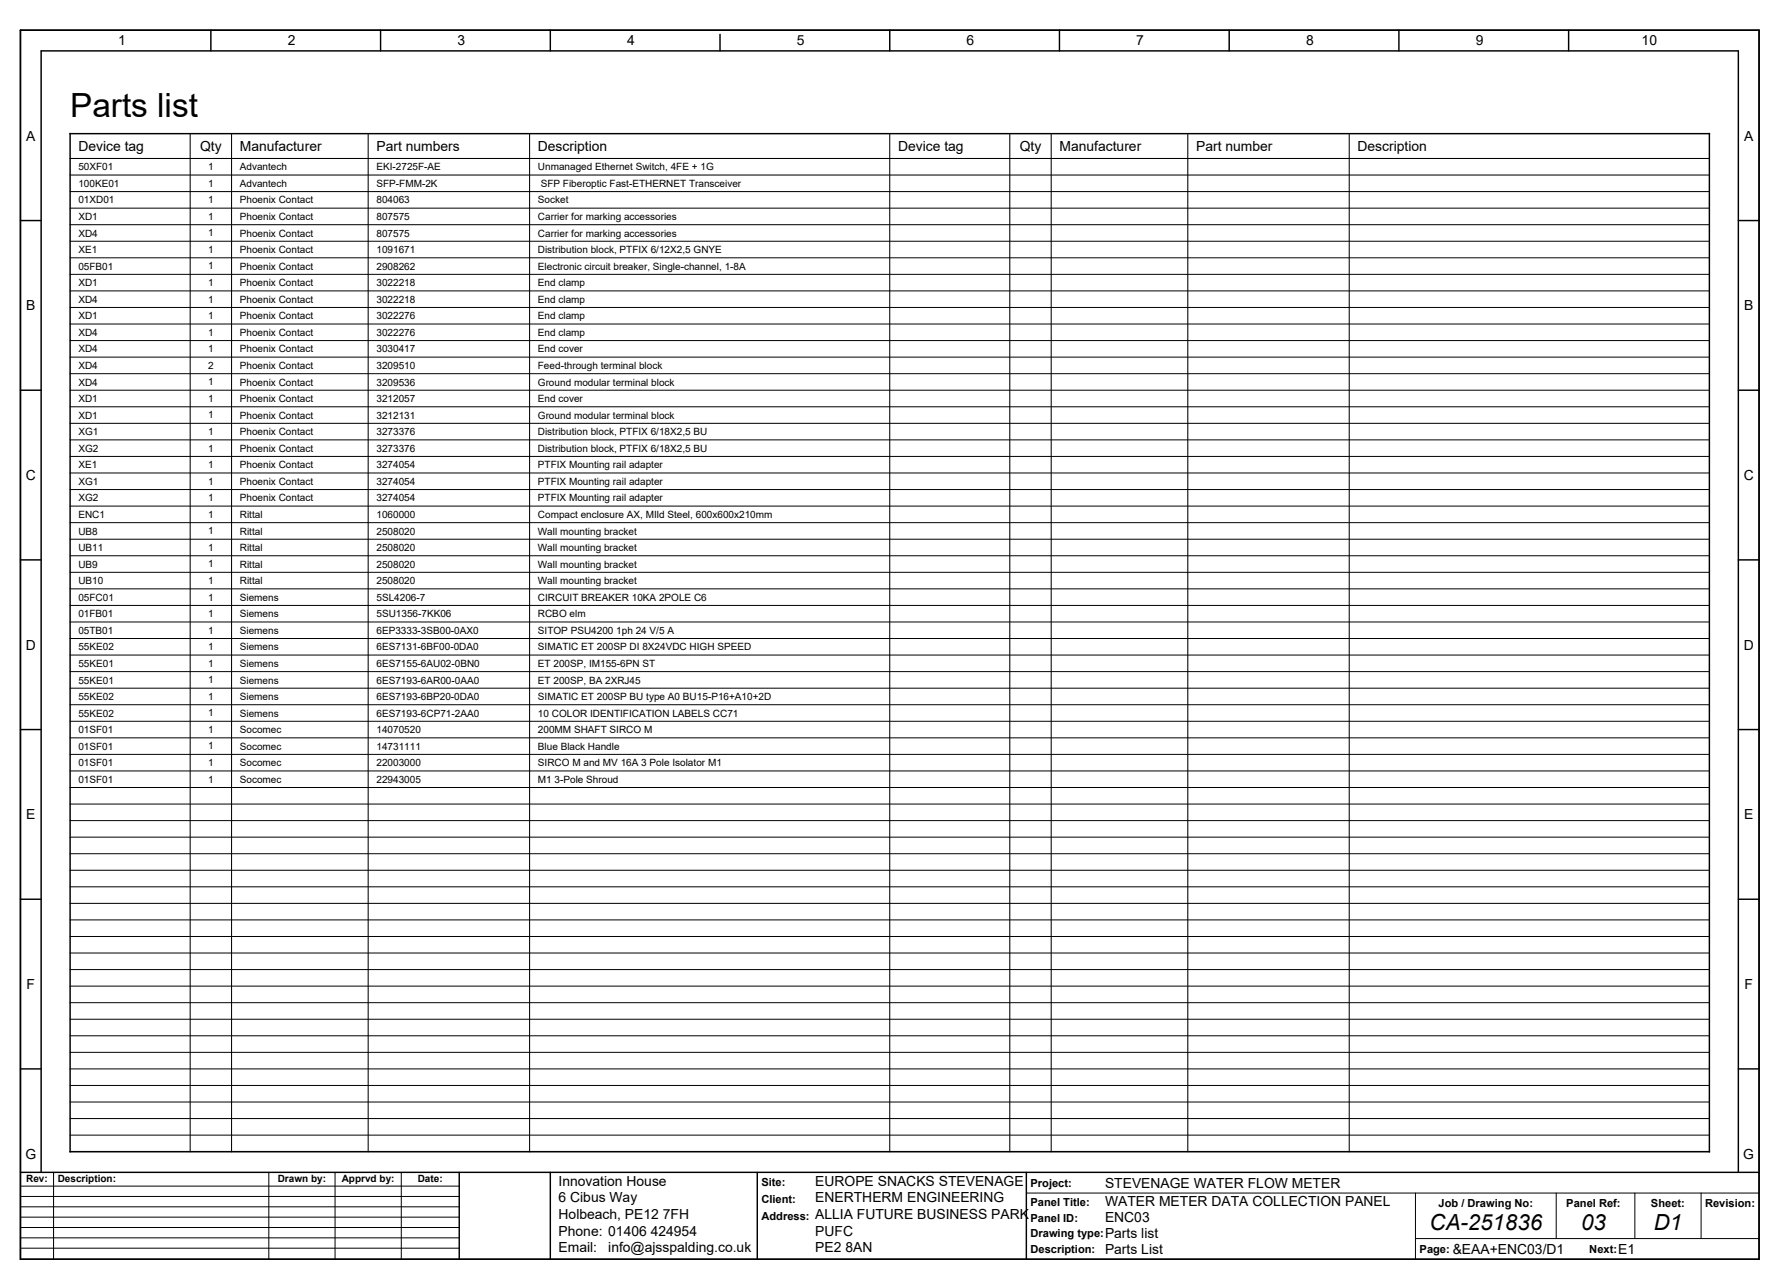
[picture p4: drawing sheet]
<svg xmlns="http://www.w3.org/2000/svg" width="430mm" height="311mm" viewBox="0 0 430 311" stroke-linecap="round" stroke-linejoin="round" font-family="sans-serif">
<defs><g id="words">
<text font-size="8.1" x="16.9" y="28.3">Parts list</text>
<g font-size="5.4">
<text x="345.4" y="297.1">CA-251836</text>
<text x="382" y="297.1">03</text>
<text x="399.5" y="297.1">D1</text>
</g>
<g font-size="3.4">
<text x="28.5" y="11">1</text>
<text x="69.5" y="11">2</text>
<text x="110.5" y="11">3</text>
<text x="151.5" y="11">4</text>
<text x="192.5" y="11">5</text>
<text x="233.5" y="11">6</text>
<text x="274.5" y="11">7</text>
<text x="315.5" y="11">8</text>
<text x="356.5" y="11">9</text>
<text x="396.6" y="11">10</text>
<text x="6.3" y="34">A</text>
<text x="421.3" y="34">A</text>
<text x="18.9" y="36.5">Device tag</text>
<text x="48.3" y="36.5">Qty</text>
<text x="57.9" y="36.5">Manufacturer</text>
<text x="90.9" y="36.5">Part numbers</text>
<text x="129.9" y="36.5">Description</text>
<text x="216.9" y="36.5">Device tag</text>
<text x="246.3" y="36.5">Qty</text>
<text x="255.9" y="36.5">Manufacturer</text>
<text x="288.9" y="36.5">Part number</text>
<text x="327.9" y="36.5">Description</text>
<text x="6.3" y="75">B</text>
<text x="421.3" y="75">B</text>
<text x="6.2" y="116">C</text>
<text x="421.2" y="116">C</text>
<text x="6.2" y="157">D</text>
<text x="421.2" y="157">D</text>
<text x="6.3" y="198">E</text>
<text x="421.3" y="198">E</text>
<text x="6.4" y="239">F</text>
<text x="421.4" y="239">F</text>
<text x="6.1" y="280">G</text>
<text x="421.1" y="280">G</text>
<text x="134.9" y="286.6">Innovation House</text>
<text x="196.9" y="286.6">EUROPE SNACKS STEVENAGE</text>
<text x="266.9" y="287">STEVENAGE WATER FLOW METER</text>
<text x="134.9" y="290.6">6 Cibus Way</text>
<text x="196.9" y="290.6">ENERTHERM ENGINEERING</text>
<text x="266.9" y="291.5">WATER METER DATA COLLECTION PANEL</text>
<text x="134.9" y="294.6">Holbeach, PE12 7FH</text>
<text x="134.9" y="298.6">Phone: 01406 424954</text>
<text x="196.9" y="294.6">ALLIA FUTURE BUSINESS PARK</text>
<text x="196.9" y="298.6">PUFC</text>
<text x="266.9" y="299.1">Parts list</text>
<text x="266.9" y="295.3">ENC03</text>
<text x="134.9" y="302.6">Email:</text>
<text x="146.9" y="302.6">info@ajsspalding.co.uk</text>
<text x="196.9" y="302.6">PE2 8AN</text>
<text x="266.9" y="303">Parts List</text>
<text x="350.9" y="303">&amp;EAA+ENC03/D1</text>
<text x="390.9" y="303">E1</text>
</g>
<g font-size="2.7">
<text x="183.9" y="286.7">Site:</text>
<text x="248.9" y="286.8">Project:</text>
<text x="183.9" y="290.7">Client:</text>
<text x="248.9" y="291.4">Panel Title:</text>
<text x="347.5" y="291.7">Job / Drawing No:</text>
<text x="378.4" y="291.7">Panel Ref:</text>
<text x="398.8" y="291.7">Sheet:</text>
<text x="411.9" y="291.7">Revision:</text>
<text x="183.9" y="294.7">Address:</text>
<text x="248.9" y="299">Drawing type:</text>
<text x="248.9" y="295.2">Panel ID:</text>
<text x="248.9" y="302.8">Description:</text>
<text x="342.9" y="302.8">Page:</text>
<text x="383.9" y="302.8">Next:</text>
</g>
<g font-size="2.4">
<text x="18.9" y="41.2">50XF01</text>
<text x="50.3" y="41.1">1</text>
<text x="57.9" y="41.2">Advantech</text>
<text x="90.9" y="41.2">EKI-2725F-AE</text>
<text x="129.9" y="41.2">Unmanaged Ethernet Switch, 4FE + 1G</text>
<text x="18.9" y="45.2">100KE01</text>
<text x="50.3" y="45.1">1</text>
<text x="57.9" y="45.2">Advantech</text>
<text x="90.9" y="45.2">SFP-FMM-2K</text>
<text x="130.6" y="45.2">SFP Fiberoptic Fast-ETHERNET Transceiver</text>
<text x="18.9" y="49.2">01XD01</text>
<text x="18.9" y="53.2">XD1</text>
<text x="50.3" y="49.1">1</text>
<text x="50.3" y="53.1">1</text>
<text x="57.9" y="49.2">Phoenix Contact</text>
<text x="57.9" y="53.2">Phoenix Contact</text>
<text x="90.9" y="49.2">804063</text>
<text x="90.9" y="53.2">807575</text>
<text x="129.9" y="49.2">Socket</text>
<text x="129.9" y="53.2">Carrier for marking accessories</text>
<text x="18.9" y="57.2">XD4</text>
<text x="50.3" y="57.1">1</text>
<text x="57.9" y="57.2">Phoenix Contact</text>
<text x="90.9" y="57.2">807575</text>
<text x="129.9" y="57.2">Carrier for marking accessories</text>
<text x="18.9" y="61.2">XE1</text>
<text x="18.9" y="65.2">05FB01</text>
<text x="50.3" y="61.1">1</text>
<text x="50.3" y="65.1">1</text>
<text x="57.9" y="61.2">Phoenix Contact</text>
<text x="57.9" y="65.2">Phoenix Contact</text>
<text x="90.9" y="61.2">1091671</text>
<text x="90.9" y="65.2">2908262</text>
<text x="129.9" y="61.2">Distribution block, PTFIX 6/12X2,5 GNYE</text>
<text x="129.9" y="65.2">Electronic circuit breaker, Single-channel, 1-8A</text>
<text x="18.9" y="69.2">XD1</text>
<text x="50.3" y="69.1">1</text>
<text x="57.9" y="69.2">Phoenix Contact</text>
<text x="90.9" y="69.2">3022218</text>
<text x="129.9" y="69.2">End clamp</text>
<text x="18.9" y="73.2">XD4</text>
<text x="18.9" y="77.2">XD1</text>
<text x="50.3" y="73.1">1</text>
<text x="50.3" y="77.1">1</text>
<text x="57.9" y="73.2">Phoenix Contact</text>
<text x="57.9" y="77.2">Phoenix Contact</text>
<text x="90.9" y="73.2">3022218</text>
<text x="90.9" y="77.2">3022276</text>
<text x="129.9" y="73.2">End clamp</text>
<text x="129.9" y="77.2">End clamp</text>
<text x="18.9" y="81.2">XD4</text>
<text x="50.3" y="81.1">1</text>
<text x="57.9" y="81.2">Phoenix Contact</text>
<text x="90.9" y="81.2">3022276</text>
<text x="129.9" y="81.2">End clamp</text>
<text x="18.9" y="85.2">XD4</text>
<text x="18.9" y="89.2">XD4</text>
<text x="50.3" y="85.1">1</text>
<text x="50.3" y="89.1">2</text>
<text x="57.9" y="85.2">Phoenix Contact</text>
<text x="57.9" y="89.2">Phoenix Contact</text>
<text x="90.9" y="85.2">3030417</text>
<text x="90.9" y="89.2">3209510</text>
<text x="129.9" y="85.2">End cover</text>
<text x="129.9" y="89.2">Feed-through terminal block</text>
<text x="18.9" y="93.2">XD4</text>
<text x="50.3" y="93.1">1</text>
<text x="57.9" y="93.2">Phoenix Contact</text>
<text x="90.9" y="93.2">3209536</text>
<text x="129.9" y="93.2">Ground modular terminal block</text>
<text x="18.9" y="97.2">XD1</text>
<text x="18.9" y="101.2">XD1</text>
<text x="50.3" y="97.1">1</text>
<text x="50.3" y="101.1">1</text>
<text x="57.9" y="97.2">Phoenix Contact</text>
<text x="57.9" y="101.2">Phoenix Contact</text>
<text x="90.9" y="97.2">3212057</text>
<text x="90.9" y="101.2">3212131</text>
<text x="129.9" y="97.2">End cover</text>
<text x="129.9" y="101.2">Ground modular terminal block</text>
<text x="18.9" y="105.2">XG1</text>
<text x="50.3" y="105.1">1</text>
<text x="57.9" y="105.2">Phoenix Contact</text>
<text x="90.9" y="105.2">3273376</text>
<text x="129.9" y="105.2">Distribution block, PTFIX 6/18X2,5 BU</text>
<text x="18.9" y="109.2">XG2</text>
<text x="18.9" y="113.2">XE1</text>
<text x="50.3" y="109.1">1</text>
<text x="50.3" y="113.1">1</text>
<text x="57.9" y="109.2">Phoenix Contact</text>
<text x="57.9" y="113.2">Phoenix Contact</text>
<text x="90.9" y="109.2">3273376</text>
<text x="90.9" y="113.2">3274054</text>
<text x="129.9" y="109.2">Distribution block, PTFIX 6/18X2,5 BU</text>
<text x="129.9" y="113.2">PTFIX Mounting rail adapter</text>
<text x="18.9" y="117.2">XG1</text>
<text x="50.3" y="117.1">1</text>
<text x="57.9" y="117.2">Phoenix Contact</text>
<text x="90.9" y="117.2">3274054</text>
<text x="129.9" y="117.2">PTFIX Mounting rail adapter</text>
<text x="18.9" y="121.2">XG2</text>
<text x="18.9" y="125.2">ENC1</text>
<text x="50.3" y="121.1">1</text>
<text x="50.3" y="125.1">1</text>
<text x="57.9" y="121.2">Phoenix Contact</text>
<text x="57.9" y="125.2">Rittal</text>
<text x="90.9" y="121.2">3274054</text>
<text x="90.9" y="125.2">1060000</text>
<text x="129.9" y="121.2">PTFIX Mounting rail adapter</text>
<text x="129.9" y="125.2">Compact enclosure AX, MIld Steel, 600x600x210mm</text>
<text x="18.9" y="129.2">UB8</text>
<text x="50.3" y="129.1">1</text>
<text x="57.9" y="129.2">Rittal</text>
<text x="90.9" y="129.2">2508020</text>
<text x="129.9" y="129.2">Wall mounting bracket</text>
<text x="18.9" y="133.2">UB11</text>
<text x="18.9" y="137.2">UB9</text>
<text x="50.3" y="133.1">1</text>
<text x="50.3" y="137.1">1</text>
<text x="57.9" y="133.2">Rittal</text>
<text x="57.9" y="137.2">Rittal</text>
<text x="90.9" y="133.2">2508020</text>
<text x="90.9" y="137.2">2508020</text>
<text x="129.9" y="133.2">Wall mounting bracket</text>
<text x="129.9" y="137.2">Wall mounting bracket</text>
<text x="18.9" y="141.2">UB10</text>
<text x="50.3" y="141.1">1</text>
<text x="57.9" y="141.2">Rittal</text>
<text x="90.9" y="141.2">2508020</text>
<text x="129.9" y="141.2">Wall mounting bracket</text>
<text x="18.9" y="145.2">05FC01</text>
<text x="18.9" y="149.2">01FB01</text>
<text x="50.3" y="145.1">1</text>
<text x="50.3" y="149.1">1</text>
<text x="57.9" y="145.2">Siemens</text>
<text x="57.9" y="149.2">Siemens</text>
<text x="90.9" y="145.2">5SL4206-7</text>
<text x="90.9" y="149.2">5SU1356-7KK06</text>
<text x="129.9" y="145.2">CIRCUIT BREAKER 10KA 2POLE C6</text>
<text x="129.9" y="149.2">RCBO elm</text>
<text x="18.9" y="153.2">05TB01</text>
<text x="50.3" y="153.1">1</text>
<text x="57.9" y="153.2">Siemens</text>
<text x="90.9" y="153.2">6EP3333-3SB00-0AX0</text>
<text x="129.9" y="153.2">SITOP PSU4200 1ph 24 V/5 A</text>
<text x="18.9" y="157.2">55KE02</text>
<text x="18.9" y="161.2">55KE01</text>
<text x="50.3" y="157.1">1</text>
<text x="50.3" y="161.1">1</text>
<text x="57.9" y="157.2">Siemens</text>
<text x="57.9" y="161.2">Siemens</text>
<text x="90.9" y="157.2">6ES7131-6BF00-0DA0</text>
<text x="90.9" y="161.2">6ES7155-6AU02-0BN0</text>
<text x="129.9" y="157.2">SIMATIC ET 200SP DI 8X24VDC HIGH SPEED</text>
<text x="129.9" y="161.2">ET 200SP, IM155-6PN ST</text>
<text x="18.9" y="165.2">55KE01</text>
<text x="50.3" y="165.1">1</text>
<text x="57.9" y="165.2">Siemens</text>
<text x="90.9" y="165.2">6ES7193-6AR00-0AA0</text>
<text x="129.9" y="165.2">ET 200SP, BA 2XRJ45</text>
<text x="18.9" y="169.2">55KE02</text>
<text x="18.9" y="173.2">55KE02</text>
<text x="50.3" y="169.1">1</text>
<text x="50.3" y="173.1">1</text>
<text x="57.9" y="169.2">Siemens</text>
<text x="57.9" y="173.2">Siemens</text>
<text x="90.9" y="169.2">6ES7193-6BP20-0DA0</text>
<text x="90.9" y="173.2">6ES7193-6CP71-2AA0</text>
<text x="129.9" y="169.2">SIMATIC ET 200SP BU type A0 BU15-P16+A10+2D</text>
<text x="129.9" y="173.2">10 COLOR IDENTIFICATION LABELS CC71</text>
<text x="18.9" y="177.2">01SF01</text>
<text x="50.3" y="177.1">1</text>
<text x="57.9" y="177.2">Socomec</text>
<text x="90.9" y="177.2">14070520</text>
<text x="129.9" y="177.2">200MM SHAFT SIRCO M</text>
<text x="18.9" y="181.2">01SF01</text>
<text x="18.9" y="185.2">01SF01</text>
<text x="50.3" y="181.1">1</text>
<text x="50.3" y="185.1">1</text>
<text x="57.9" y="181.2">Socomec</text>
<text x="57.9" y="185.2">Socomec</text>
<text x="90.9" y="181.2">14731111</text>
<text x="90.9" y="185.2">22003000</text>
<text x="129.9" y="181.2">Blue Black Handle</text>
<text x="129.9" y="185.2">SIRCO M and MV 16A 3 Pole Isolator M1</text>
<text x="18.9" y="189.2">01SF01</text>
<text x="50.3" y="189.1">1</text>
<text x="57.9" y="189.2">Socomec</text>
<text x="90.9" y="189.2">22943005</text>
<text x="129.9" y="189.2">M1 3-Pole Shroud</text>
<text x="6.3" y="285.7">Rev:</text>
<text x="13.9" y="285.7">Description:</text>
<text x="67.1" y="285.7">Drawn by:</text>
<text x="82.6" y="285.7">Apprvd by:</text>
<text x="100.9" y="285.7">Date:</text>
</g>
</g></defs>
<g fill="none" stroke="#000" stroke-width=".35">
<path d="M4.9 7.3h420v297h-420zM50.9 7.3v5M91.9 7.3v5M132.9 7.3v5M173.9 8.3v4M214.9 7.3v5M255.9 7.3v5M296.9 7.3v5M337.9 7.3v5M378.9 7.3v5M16.9 32.3h396v246h-396zM4.9 53.3h5"/>
<path d="M419.9 53.3h5M4.9 94.3h5M419.9 94.3h5M4.9 135.3h5M419.9 135.3h5M4.9 176.3h5M419.9 176.3h5M4.9 217.3h5M419.9 217.3h5M4.9 258.3h5M419.9 258.3h5M4.9 283.3h420"/>
<path d="M9.9 283.3v-271h410v271M110.9 283.3v21M132.9 283.3v21M182.9 283.3v21M247.9 283.3v21"/>
</g>
<g fill="none" stroke="#000" stroke-width=".24">
<path d="M16.9 54.3h396M16.9 58.3h396M16.9 50.3h396M16.9 78.3h396M16.9 70.3h396M16.9 62.3h396M16.9 74.3h396M16.9 66.3h396M16.9 98.3h396M16.9 82.3h396M16.9 90.3h396M16.9 94.3h396"/>
<path d="M16.9 86.3h396M16.9 110.3h396M16.9 102.3h396M16.9 106.3h396M16.9 114.3h396M16.9 118.3h396M16.9 134.3h396M16.9 126.3h396M16.9 122.3h396M16.9 138.3h396M16.9 130.3h396M16.9 158.3h396"/>
<path d="M16.9 146.3h396M16.9 150.3h396M16.9 142.3h396M16.9 154.3h396M16.9 170.3h396M16.9 174.3h396M16.9 166.3h396M16.9 178.3h396M16.9 162.3h396M16.9 182.3h396M16.9 198.3h396M16.9 194.3h396"/>
<path d="M16.9 190.3h396M16.9 186.3h396M16.9 214.3h396M16.9 210.3h396M16.9 202.3h396M16.9 218.3h396M16.9 206.3h396M16.9 234.3h396M16.9 222.3h396M16.9 238.3h396M16.9 230.3h396M16.9 226.3h396"/>
<path d="M16.9 246.3h396M16.9 258.3h396M16.9 254.3h396M16.9 242.3h396M16.9 250.3h396M16.9 266.3h396M16.9 262.3h396M16.9 270.3h396M16.9 274.3h396M16.9 278.3h396M5.1 299.1h105.8M5.1 296.6h105.8"/>
<path d="M5.1 294.1h105.8M5.1 291.6h105.8M5.1 289.1h105.8M5.1 286.6h105.8M12.9 283.3v21M64.9 283.3v21M80.9 283.3v21M96.9 283.3v21M247.9 288.3h177M341.9 299.3h83M341.9 288.3v16M375.9 288.3v11"/>
<path d="M394.9 288.3v11M410.9 288.3v11M5.1 301.6h105.8"/>
</g>
<path d="M16.9 38.3h396M45.9 32.3v246M55.9 32.3v246M88.9 32.3v246M127.9 32.3v246M214.9 32.3v246M243.9 32.3v246M253.9 32.3v246M286.9 32.3v246M325.9 32.3v246M16.9 46.3h396M16.9 42.3h396" fill="none" stroke="#000" stroke-width=".25"/>
<use href="#words"/>
</svg>
